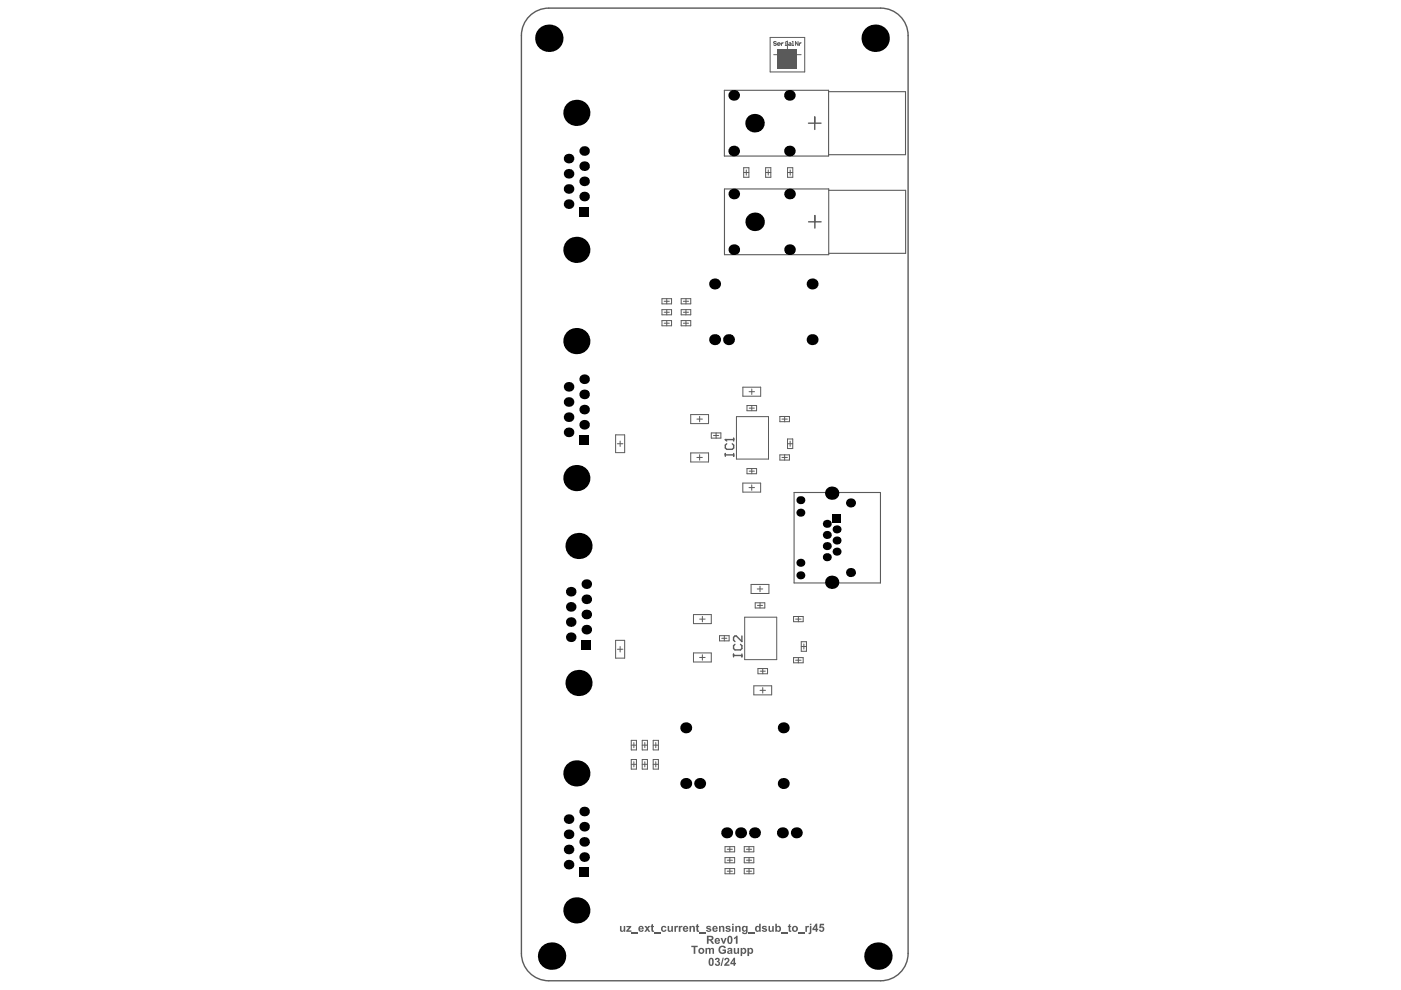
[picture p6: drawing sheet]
<svg xmlns="http://www.w3.org/2000/svg" width="297mm" height="210mm" viewBox="0 0 297 210" stroke-linecap="round" stroke-linejoin="round" font-family="sans-serif">
<g fill="none" stroke="#5a5a5a" stroke-width=".21">
<path d="M164 11.6h5.9M167 8.7v5.8M157.7 36.6h1.1M158.2 36v1.1M162.3 36.6h1.1M162.9 36v1.1M167 36.6h1.1M167.5 36v1.1M140.8 68.5h1.1M140.8 66.2h1.1M140.8 63.9h1.1M141.4 63.3v1.1"/>
<path d="M141.4 65.7v1.1M141.4 68v1.1M144.9 68.5h1.1M144.9 66.2h1.1M144.9 63.9h1.1M145.4 63.3v1.1M145.4 65.7v1.1M145.4 68v1.1M130.9 94.1h1.2M131.5 93.5v1.2M147.8 88.9h1.1M147.8 97h1.1"/>
<path d="M148.3 88.3v1.1M148.3 96.4v1.2M151.3 92.3h1.1M151.8 91.8v1.1M158.8 83h1.2M158.8 86.5h1.1M158.8 99.9h1.1M159.4 82.5v1.1M159.4 86v1.1M159.4 99.3v1.1M165.8 88.9h1.1M165.8 97h1.1"/>
<path d="M166.4 88.3v1.1M166.4 96.4v1.2M167 94.1h1.1M167.5 93.5v1.1M158.8 103.4h1.2M159.4 102.8v1.2M130.9 137.7h1.2M131.5 137.1v1.1M148.3 131.3h1.2M148.3 139.4h1.2M148.9 130.7v1.1M148.9 138.8v1.2"/>
<path d="M153 135.3h1.1M153.6 134.8v1.1M160.6 124.9h1.1M160.6 128.4h1.1M161.1 124.3v1.2M161.1 127.8v1.1M168.7 131.3h1.1M168.7 140h1.1M169.3 130.7v1.1M169.3 139.4v1.2M169.9 137.1h1.1M170.4 136.5v1.1"/>
<path d="M133.8 158h1.1M134.4 157.4v1.1M136.2 158h1.1M136.7 157.4v1.1M138.5 158h1.1M139 157.4v1.1M161.1 146.4h1.2M161.2 142.3h1.1M161.7 141.8v1.1M161.7 145.8v1.1M133.8 162.1h1.1M134.4 161.5v1.1"/>
<path d="M136.2 162.1h1.1M136.7 161.5v1.1M138.5 162.1h1.1M139 161.5v1.1M154.7 179.5v1.1M158.8 179.5v1.1M154.2 184.7h1.1M154.2 182.4h1.1M154.2 180.1h1.1M154.7 181.8v1.1M154.7 184.2v1.1M158.3 184.7h1.1"/>
<path d="M158.3 182.4h1.1M158.3 180.1h1.1M158.8 181.8v1.1M158.8 184.2v1.1"/>
</g>
<path d="M171.4 26.1h2.7M172.7 24.8v2.6M171.4 47h2.7M172.8 45.7v2.7" fill="none" stroke="#5a5a5a" stroke-width=".3"/>
<path d="M164.9 10.4h4.1v4.1h-4.1z" fill="#5a5a5a"/>
<path d="M153.6 19.1h22.1v14h-22.1zM175.7 19.4h16.3v13.4h-16.3M153.6 40.1h22.1v13.9h-22.1zM175.7 40.4h16.3v13.3h-16.3M168.4 104.4h18.3v19.2h-18.3z" fill="none" stroke="#5a5a5a" stroke-width=".23"/>
<g fill="none" stroke="#5a5a5a" stroke-width=".21">
<path d="M163.3 7.9h7.3v7.4h-7.3zM164.6 8.9l-.1-.1-.5 .1 .2 .3 .4 .1-.1 .3-.5-.1M164.9 9.3h.5l-.1-.2-.4 .1v.3l.4 .1M165.7 9.1v.5M166.1 9.1l-.4 .2M166.5 9.6h.3M166.5 9.1h.1v.5M166.6 8.8h.1M167.3 9.1l.4 .1v.4h-.4l-.1-.1 .1-.2h.4M168 8.8h.1v.8M168 9.6h.2M169.2 8.8v.8l-.5-.8v.8"/>
<path d="M169.5 9.1v.5M169.9 9.1l-.4 .2M157.7 35.6h1.1v2h-1.1zM162.3 35.6h1.1v2h-1.1zM167 35.6h1.1v2h-1.1zM140.3 63.3h2.1v1.1h-2.1zM140.3 65.7h2.1v1.1h-2.1zM140.3 68h2.1v1.1h-2.1zM144.4 63.3h2.1v1.1h-2.1zM144.4 65.7h2.1v1.1h-2.1zM144.4 68h2.1v1.1h-2.1zM130.5 92.2h1.9v3.8h-1.9z"/>
<path d="M146.4 87.9h3.8v1.9h-3.8zM146.4 96h3.8v1.9h-3.8zM150.8 91.8h2v1.1h-2zM156.1 88.3h6.8v9h-6.8zM157.5 82.1h3.8v1.9h-3.8zM158.4 86h2v1.1h-2zM158.4 99.3h2v1.1h-2zM165.3 88.3h2.1v1.1h-2.1zM165.3 96.4h2.1v1.1h-2.1zM167 93.1h1.1v2h-1.1zM157.5 102.4h3.8v1.9h-3.8zM130.5 135.8h1.9v3.7h-1.9z"/>
<path d="M147 130.3h3.8v1.9h-3.8zM147 138.4h3.8v2h-3.8zM152.6 134.8h2v1.1h-2zM157.9 130.9h6.8v9h-6.8zM159.2 123.9h3.8v1.9h-3.8zM160.1 127.8h2.1v1.1h-2.1zM168.3 139.4h2v1.1h-2zM168.3 130.7h2v1.1h-2zM169.9 136.1h1.1v2h-1.1zM133.8 157h1.1v2h-1.1zM136.2 157h1.1v2h-1.1zM138.5 157h1.1v2h-1.1z"/>
<path d="M159.8 145.4h3.8v1.9h-3.8zM160.7 141.8h2v1.1h-2zM133.8 161h1.1v2.1h-1.1zM136.2 161h1.1v2.1h-1.1zM138.5 161h1.1v2.1h-1.1zM153.7 179.5h2.1v1.1h-2.1zM157.8 179.5h2v1.1h-2zM153.7 184.2h2.1v1.1h-2.1zM153.7 181.8h2.1v1.1h-2.1zM157.8 184.2h2v1.1h-2zM157.8 181.8h2v1.1h-2z"/>
</g>
<g fill="none" stroke="#5a5a5a" stroke-width=".3">
<path d="M153.8 93.2h.1M153.8 96.2v.5M153.8 96.5h1.8M153.8 93.2h1.8M153.8 93.2l.3 .3M154.1 94.1l-.3 .3v.6l.3 .3h1.2l.3-.3v-.6l-.3-.3M155.6 92.9v.6M155.6 96.2v.5M155.5 138.7v.6M155.5 139h1.8M155.8 136.6l-.3 .3v.6l.3 .3h1.2l.3-.3v-.6l-.3-.3M157.3 134.8v1.2l-1.2-1.2h-.3l-.3 .3v.6l.3 .3"/>
<path d="M157.3 138.7v.6"/>
</g>
<g fill="#5a5a5a">
<path d="M131.4 196.3h.4l.1 1 .3-.1v-.9h.4v1.3h-.3v-.2l-.4 .2-.4-.1z"/>
<path d="M132.8 196.3h1v.2l-.6 .8h.7v.3h-1.1v-.3l.6-.7h-.6z"/>
<path d="M133.9 197.8h1.4v.2h-1.4z"/>
<path d="M136.6 196.3h.4l.2 .4 .3-.4h.4l-.5 .6 .5 .7h-.4l-.3-.4-.2 .4h-.4l.5-.7z"/>
<path d="M138.1 196.1l.3-.2v.4h.3v.3h-.3v.7h.3l-.1 .3-.5-.2v-.8h-.2z"/>
<path d="M138.7 197.8h1.3v.2h-1.3z"/>
<path d="M140.3 196.4l.3-.1 .6 .1 .1 .3h-.3l-.3-.2-.2 .3 .1 .5h.3l.1-.2h.3l-.2 .4-.4 .1-.4-.2-.2-.5z"/>
<path d="M141.5 196.3h.4l.1 1 .3-.1v-.9h.4v1.3h-.3v-.2l-.4 .2-.4-.1z"/>
<path d="M143 196.3h.3v.2l.2-.2 .3 .1-.1 .2-.4 .1v.9h-.3z"/>
<path d="M143.9 196.3h.3v.2l.2-.2 .3 .1-.1 .2-.3 .1v.9h-.4z"/>
<path d="M146.2 196.3h.3v.2l.3-.2 .4 .1 .1 1.2h-.3v-.9l-.2-.2-.3 .2v.9h-.3z"/>
<path d="M147.7 196.1l.3-.2v.4h.2v.3h-.2v.7h.2v.3l-.5-.2v-.8h-.2z"/>
<path d="M148.3 197.8h1.3v.2h-1.3z"/>
<path d="M149.8 196.5l.3-.2 .5 .1 .2 .2-.7-.1-.1 .2 .7 .2 .1 .5-.5 .2-.4-.1-.2-.3h.3l.3 .2 .2-.2-.7-.3z"/>
<path d="M152.4 196.3h.3v.2l.3-.2 .5 .1 .1 1.2h-.4v-.9l-.1-.2-.3 .2v.9h-.4z"/>
<path d="M153.9 196.4l.6-.1 .4 .2v.1l-.3 .1-.1-.2-.4 .1 .8 .4-.1 .5-.5 .1-.4-.2-.1-.2 .8 .1v-.2l-.7-.2z"/>
<path d="M155.9 196.3h.3v.2l.3-.2 .5 .1v1.2h-.3v-.8l-.2-.3-.3 .2v.9h-.3z"/>
<path d="M158.6 197.8h1.4v.2h-1.4z"/>
<path d="M161.6 196.4l.7-.1 .2 .2 .1 .1-.3 .1-.1-.2-.4 .1 .8 .4v.3l-.1 .2-.5 .1-.5-.2v-.2h.3l.3 .2 .2-.1v-.2l-.7-.2z"/>
<path d="M162.9 196.3h.4l.1 1 .3-.1v-.9h.4v1.3h-.3v-.2l-.4 .2-.4-.2z"/>
<path d="M165.7 197.8h1.3v.2h-1.3z"/>
<path d="M167.2 196.1l.3-.2v.4h.2v.3h-.2v.7h.2v.3h-.3l-.2-.2v-.8h-.2z"/>
<path d="M169.3 197.8h1.3v.2h-1.3z"/>
<path d="M170.8 196.3h.3v.2l.1-.2 .4 .1-.1 .2-.4 .1v.9h-.3z"/>
<path d="M173.8 195.9h.9v.3h-.6l-.1 .3h.6l.2 .6-.4 .5h-.4l-.3-.2-.1-.3h.4l.2 .2 .3-.3a.28 .28 0 0 0-.2-.3 .28 .28 0 0 0-.3 .1h-.3z"/>
<path d="M152.8 198.9h.3l.3 .8 .3-.8h.4l-.5 1.2h-.3z"/>
<path d="M155.6 198.8l.5-.4h.3v1.7h-.4v-1.2l-.4 .2z"/>
<path d="M146.6 200.5h1.3v.3h-.5v1.4h-.3v-1.4h-.5z"/>
<path d="M149.6 201h.3v.2l.5-.2a.19 .19 0 0 0 .2 .2 .19 .19 0 0 0 .2-.2l.6 .1v1.1h-.3v-.9l-.2-.1-.3 .3v.7h-.3v-.7a.24 .24 0 0 0-.3-.3 .24 .24 0 0 0-.1 .4v.6h-.3z"/>
<path d="M152.5 200.8l.5-.3 .7 .1 .2 .4-.3 .1-.2-.3h-.4l-.3 .3v.4l.2 .4 .4 .1 .3-.2v-.2h-.4v-.3h.7v.7l-.5 .3-.7-.2-.4-.5z"/>
<path d="M155.6 201h.3l.1 1 .3-.2 .1-.8h.3v1.2h-.3v-.1l-.3 .2-.4-.2z"/>
<path d="M151.7 203.2l.5-.1 .4 .3-.2 .5 .2 .1 .1 .4-.3 .4h-.5l-.3-.4 .3-.1 .3 .2 .2-.2-.1-.3h-.3v-.3l.3-.1-.1-.2-.6 .1z"/>
<path d="M153.2 203.1h.3l-.5 1.7h-.2z"/>
<path d="M153.7 203.2l.5-.1 .4 .2v.4l-.6 .8h.7v.3h-1.2l.1-.4 .7-.7a.23 .23 0 0 0-.2-.4 .23 .23 0 0 0-.2 .3h-.4z"/>
<path d="M135.7 196.6v.2h.5l-.1-.2zM135.5 196.4l.6-.1 .2 .2 .2 .5h-.8l.1 .3 .3-.1h.4l-.2 .3-.4 .1-.5-.2-.1-.6z"/>
<path d="M145.2 196.6l-.1 .2h.5l-.1-.2zM144.9 196.4l.6-.1 .3 .2 .1 .5h-.8l.2 .3 .3-.1h.3l-.2 .3-.4 .1-.4-.2-.1-.6z"/>
<path d="M151.4 196.6v.2h.5l-.2-.2zM151.2 196.4l.5-.1 .3 .2 .2 .5h-.8l.1 .3 .3-.1h.4l-.3 .3-.3 .1-.5-.2-.1-.6z"/>
<path d="M155.2 195.9h.3v.3h-.3zM155.2 196.3h.3v1.3h-.3z"/>
<path d="M157.7 196.7l-.1 .4a.27 .27 0 0 0 .4 .2 .27 .27 0 0 0 .2-.4l-.1-.3zM157.4 196.5l.3-.2 .5 .2v-.2h.3v1.3l-.1 .4-.6 .1-.4-.2-.1-.3 .7 .2 .2-.2v-.2l-.4 .2-.4-.3-.1-.6z"/>
<path d="M160.2 196.5l.3-.2 .5 .2v-.6h.3v1.7h-.3v-.2l-.4 .2-.3-.1-.2-.5zM160.5 196.6l-.1 .5 .3 .2 .2-.1v-.5l-.2-.2z"/>
<path d="M164.6 196.9a.35 .35 0 0 0 .7 0 .35 .35 0 0 0-.7 0zM164.4 195.9h.3v.6l.5-.2 .3 .3 .1 .5-.3 .4-.4 .1-.2-.2v.2h-.3z"/>
<path d="M168.2 196.9a.35 .35 0 0 0 .7 0 .35 .35 0 0 0-.7 0zM167.9 196.9a.65 .65 0 0 1 1.3 0 .65 .65 0 0 1-1.3 0z"/>
<path d="M171.7 195.9h.3v.3h-.3zM171.7 196.3h.3v1.4l-.1 .3-.3 .1-.2-.1 .1-.3 .2-.1z"/>
<path d="M172.9 196.3l-.3 .6h.3zM173 195.8h.3v1.1h.2v.3h-.2v.4h-.4v-.4h-.7v-.3z"/>
<path d="M150.2 198.7v.4l.7-.1-.1-.3zM149.9 198.4h1l.3 .2v.5l-.4 .3 .6 .7h-.4l-.6-.7h-.2v.7h-.3z"/>
<path d="M151.9 199.2v.2h.4v-.2zM151.7 199l.4-.2 .4 .2 .2 .6h-.8l.1 .3 .3-.2 .4 .1-.3 .3h-.4l-.4-.2-.1-.5z"/>
<path d="M154.6 198.7l-.1 1 .3 .2 .2-.9-.2-.3zM154.4 198.6l.4-.2 .4 .3 .1 .9-.3 .5h-.4l-.3-.2-.1-.8z"/>
<path d="M148.4 201.6a.35 .35 0 0 0 .7 0 .35 .35 0 0 0-.7 0zM148 201.6a.65 .65 0 0 1 1.3 0 .65 .65 0 0 1-1.3 0z"/>
<path d="M154.5 201.7v.3l.4-.1a.18 .18 0 0 0 0-.2 .18 .18 0 0 0-.2 0zM154.3 201.1l.6-.1 .3 .1 .1 1.1h-.3v-.1l-.5 .2-.3-.2 .1-.5 .6-.2-.2-.2-.2 .2-.3-.1z"/>
<path d="M157 201h.3v.2l.3-.2h.3l.3 .4-.1 .6-.1 .2-.4 .1-.3-.2v.6h-.3zM157.4 201.3v.6h.4l.1-.6-.2-.1z"/>
<path d="M158.5 201h.3v.2l.3-.2h.3l.3 .4-.2 .7-.4 .2-.3-.2v.6h-.3zM158.9 201.3l-.1 .4 .2 .3 .3-.1 .1-.3a.29 .29 0 0 0-.2-.3 .29 .29 0 0 0-.3 0z"/>
<path d="M150.6 203.4v1a.2 .2 0 0 0 .3 .1 .2 .2 0 0 0 .1-.3v-.7l-.1-.1zM150.4 203.2l.5-.1 .4 .3v1l-.4 .4-.4-.1-.2-.2-.1-.8z"/>
<path d="M155.5 203.6l-.4 .5h.4zM155.6 203.1h.2v1h.3l-.3 .7h-.3v-.4h-.7v-.3z"/>
</g>
<path d="M112.3 3.4a5.8 5.8 0 0 1 4.1-1.7h70.3a5.8 5.8 0 0 1 5.8 5.8v194.6a5.8 5.8 0 0 1-5.8 5.8h-70.3a5.8 5.8 0 0 1-5.9-5.8v-194.6a5.8 5.8 0 0 1 1.8-4.1z" fill="none" stroke="#5a5a5a" stroke-width=".3"/>
<g fill="#000">
<circle cx="116.4" cy="8.1" r="2.91"/>
<circle cx="185.6" cy="8.1" r="2.91"/>
<circle cx="120.6" cy="33.6" r="1.02"/>
<circle cx="120.6" cy="36.8" r="1.02"/>
<circle cx="122.2" cy="23.9" r="2.77"/>
<circle cx="123.9" cy="35.2" r="1.02"/>
<circle cx="123.9" cy="38.5" r="1.02"/>
<circle cx="123.9" cy="32" r="1.02"/>
<circle cx="155.6" cy="32" r="1.13"/>
<circle cx="155.6" cy="20.2" r="1.13"/>
<circle cx="160" cy="26.1" r="1.96"/>
<circle cx="167.4" cy="20.2" r="1.13"/>
<circle cx="167.4" cy="32" r="1.13"/>
<circle cx="120.6" cy="40.1" r="1.02"/>
<circle cx="120.6" cy="43.3" r="1.02"/>
<circle cx="122.2" cy="53" r="2.77"/>
<circle cx="123.9" cy="41.7" r="1.02"/>
<circle cx="155.6" cy="52.9" r="1.13"/>
<circle cx="155.6" cy="41.1" r="1.13"/>
<circle cx="160" cy="47" r="1.96"/>
<circle cx="167.4" cy="52.9" r="1.13"/>
<circle cx="167.4" cy="41.1" r="1.13"/>
<circle cx="122.2" cy="72.3" r="2.77"/>
<circle cx="151.5" cy="60.2" r="1.16"/>
<circle cx="151.5" cy="72" r="1.16"/>
<circle cx="154.5" cy="72" r="1.16"/>
<circle cx="172.2" cy="60.2" r="1.16"/>
<circle cx="172.2" cy="72" r="1.16"/>
<circle cx="120.6" cy="85.2" r="1.02"/>
<circle cx="120.6" cy="82" r="1.02"/>
<circle cx="120.6" cy="91.7" r="1.02"/>
<circle cx="120.6" cy="88.5" r="1.02"/>
<circle cx="123.9" cy="83.6" r="1.02"/>
<circle cx="123.9" cy="80.4" r="1.02"/>
<circle cx="123.9" cy="90.1" r="1.02"/>
<circle cx="123.9" cy="86.8" r="1.02"/>
<circle cx="122.2" cy="101.4" r="2.77"/>
<circle cx="122.7" cy="115.8" r="2.77"/>
<circle cx="169.7" cy="108.7" r=".85"/>
<circle cx="169.7" cy="106" r=".85"/>
<circle cx="169.7" cy="119.3" r=".85"/>
<circle cx="175.3" cy="111.1" r=".85"/>
<circle cx="175.3" cy="118.1" r=".85"/>
<circle cx="175.3" cy="113.4" r=".85"/>
<circle cx="175.3" cy="115.8" r=".85"/>
<circle cx="176.3" cy="104.6" r="1.41"/>
<circle cx="177.4" cy="114.6" r=".85"/>
<circle cx="177.4" cy="117" r=".85"/>
<circle cx="177.4" cy="112.2" r=".85"/>
<circle cx="180.3" cy="106.6" r=".96"/>
<circle cx="121" cy="125.5" r="1.02"/>
<circle cx="121" cy="131.9" r="1.02"/>
<circle cx="121" cy="128.7" r="1.02"/>
<circle cx="121" cy="135.1" r="1.02"/>
<circle cx="124.3" cy="123.8" r="1.02"/>
<circle cx="124.3" cy="130.3" r="1.02"/>
<circle cx="124.3" cy="127.1" r="1.02"/>
<circle cx="124.3" cy="133.5" r="1.02"/>
<circle cx="169.7" cy="122" r=".85"/>
<circle cx="176.3" cy="123.5" r="1.41"/>
<circle cx="180.3" cy="121.4" r=".96"/>
<circle cx="122.7" cy="144.8" r="2.77"/>
<circle cx="145.4" cy="154.3" r="1.16"/>
<circle cx="166.1" cy="154.3" r="1.16"/>
<circle cx="120.6" cy="176.9" r="1.02"/>
<circle cx="120.6" cy="173.7" r="1.02"/>
<circle cx="122.2" cy="164" r="2.77"/>
<circle cx="123.9" cy="178.5" r="1.02"/>
<circle cx="123.9" cy="172.1" r="1.02"/>
<circle cx="123.9" cy="175.3" r="1.02"/>
<circle cx="145.4" cy="166.1" r="1.16"/>
<circle cx="148.3" cy="166.1" r="1.16"/>
<circle cx="154.1" cy="176.6" r="1.16"/>
<circle cx="157" cy="176.6" r="1.16"/>
<circle cx="160" cy="176.6" r="1.16"/>
<circle cx="165.9" cy="176.6" r="1.16"/>
<circle cx="166.1" cy="166.1" r="1.16"/>
<circle cx="168.8" cy="176.6" r="1.16"/>
<circle cx="120.6" cy="183.3" r="1.02"/>
<circle cx="120.6" cy="180.1" r="1.02"/>
<circle cx="122.2" cy="193" r="2.77"/>
<circle cx="123.9" cy="181.7" r="1.02"/>
<circle cx="116.9" cy="202.7" r="2.91"/>
<circle cx="186.1" cy="202.7" r="2.91"/>
</g>
<g fill="#000">
<path d="M122.8 43.9h2.1v2h-2.1z" fill-rule="evenodd"/>
<path d="M122.8 92.3h2.1v2h-2.1z" fill-rule="evenodd"/>
<path d="M176.5 109h1.7v1.7h-1.7z" fill-rule="evenodd"/>
<path d="M123.3 135.7h2v2h-2z" fill-rule="evenodd"/>
<path d="M122.8 183.9h2.1v2.1h-2.1z" fill-rule="evenodd"/>
</g>
</svg>
